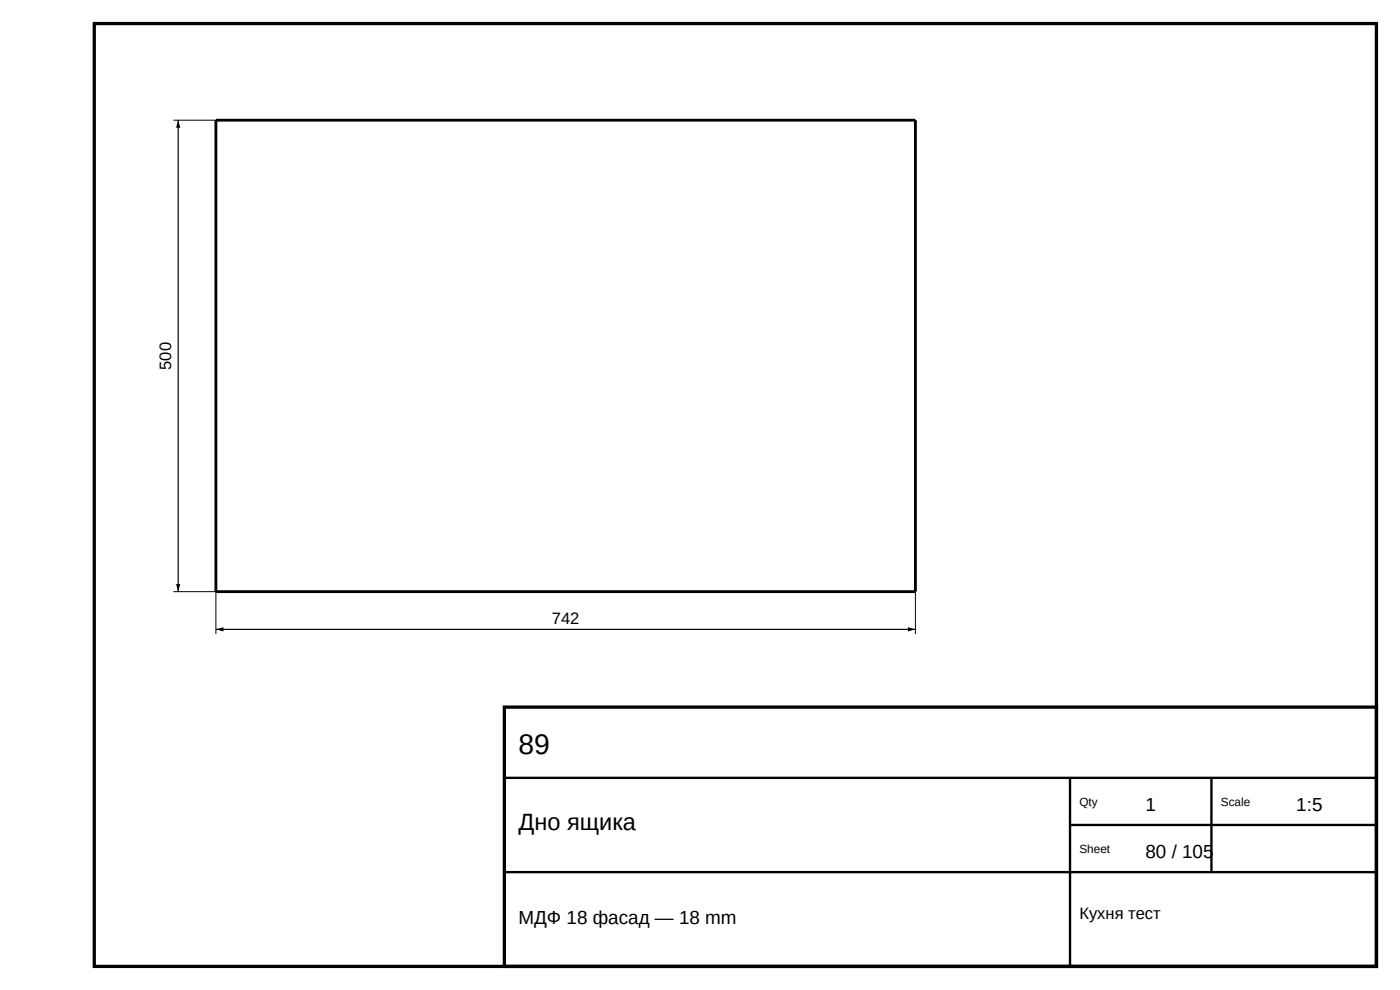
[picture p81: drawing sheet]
<svg xmlns="http://www.w3.org/2000/svg" width="297mm" height="210mm" viewBox="0 0 297 210" stroke-linecap="round" stroke-linejoin="round" font-family="sans-serif">
<defs><g id="words">
<text font-size="6" x="110" y="160">89</text>
<text font-size="5" x="110" y="176">Дно ящика</text>
<g font-size="4">
<text x="243" y="172">1</text>
<text x="275" y="172">1:5</text>
<text x="243" y="182">80 / 105</text>
<text x="110" y="196">МДФ 18 фасад — 18 mm</text>
</g>
<g font-size="3.5">
<text x="36.3" y="78.4" transform="rotate(-90 36.3 78.4)">500</text>
<text x="117.1" y="132.3">742</text>
<text x="229" y="195">Кухня тест</text>
</g>
<g font-size="2.5">
<text x="229" y="171">Qty</text>
<text x="259" y="171">Scale</text>
<text x="229" y="181">Sheet</text>
</g>
</g></defs>
<path d="M20 5h272v200h-272zM107 150h185v55h-185z" fill="none" stroke="#000" stroke-width=".7" stroke-linecap="butt"/>
<path d="M107 165h185M227 165v40M227 175h65M257 165v20M107 185h185" fill="none" stroke="#000" stroke-width=".5"/>
<path d="M45.8 25.5h148.4v100h-148.4z" fill="none" stroke="#000" stroke-width=".6"/>
<path d="M36.8 25.5h9M36.8 125.5h9v9M194.2 125.5v9" fill="none" stroke="#000" stroke-width=".21"/>
<path d="M37.8 25.5v100M45.8 133.5h148.4" fill="none" stroke="#000" stroke-width=".25"/>
<path d="M37.8 25.5l.5 1.6h-1zM37.3 123.9h1l-.5 1.6zM45.8 133.5l1.6-.4v.8zM192.6 133.1l1.6 .4-1.6 .4z" fill="#000"/>
<use href="#words"/>
</svg>
